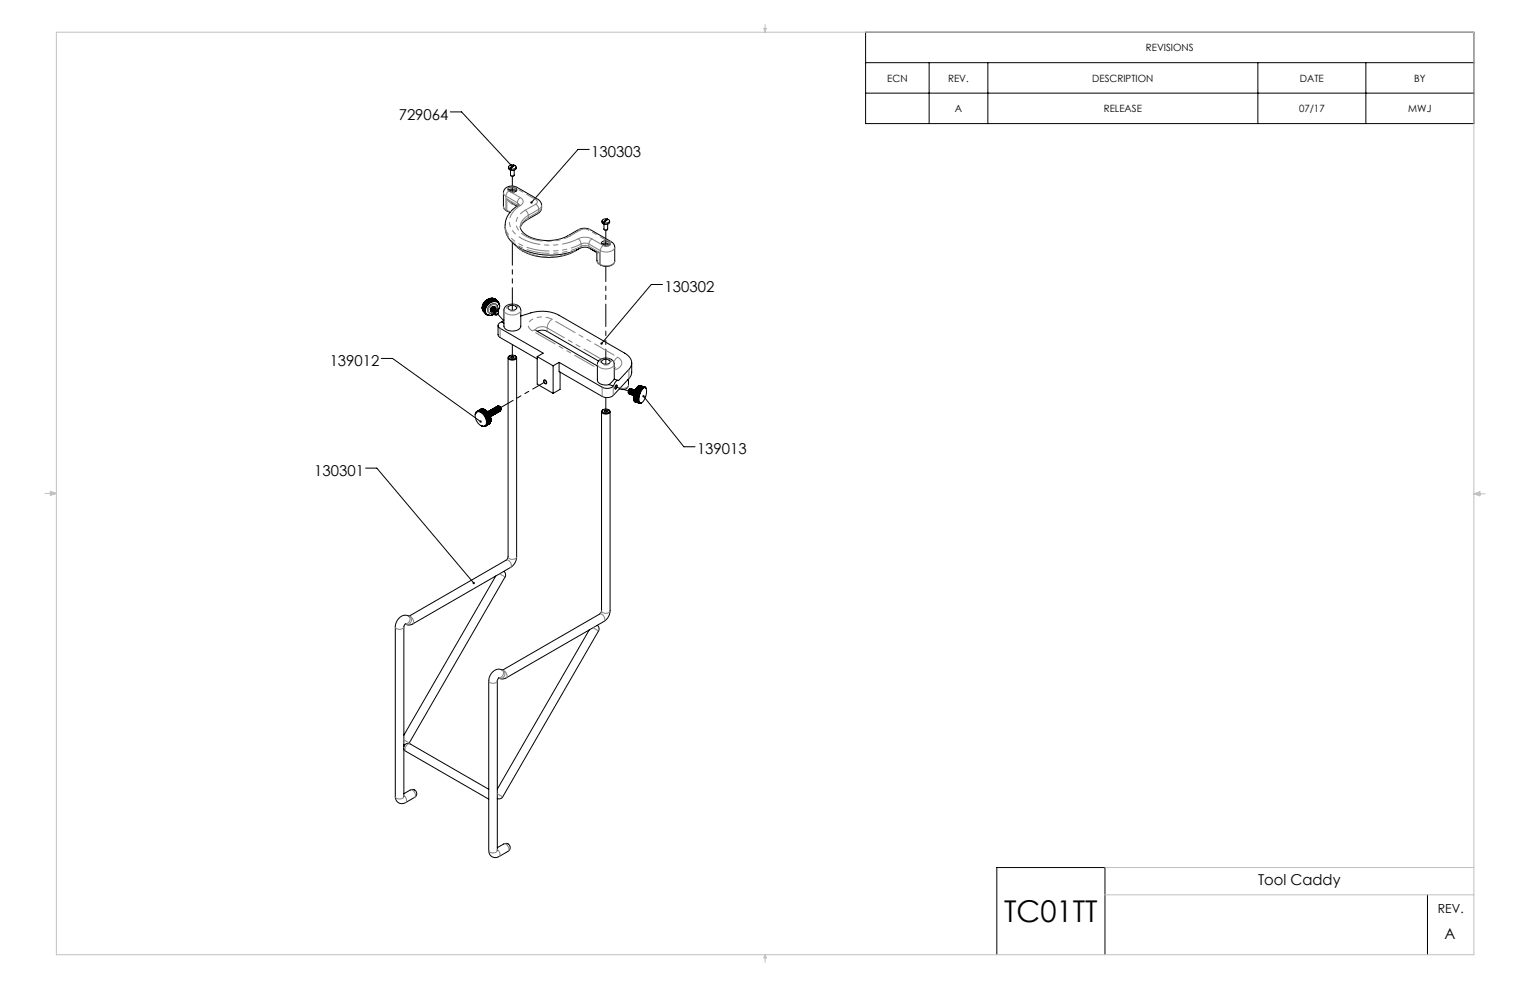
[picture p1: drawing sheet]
<svg xmlns="http://www.w3.org/2000/svg" width="432mm" height="279mm" viewBox="0 0 432 279" stroke-linecap="round" stroke-linejoin="round" font-family="sans-serif">
<defs><g id="words">
<text font-size="8.5" x="283.4" y="260.3">TC01TT</text>
<g font-size="4.2">
<text x="112.5" y="33.7">729064</text>
<text x="166.9" y="44.3">130303</text>
<text x="187.5" y="82.4">130302</text>
<text x="93" y="103.3">139012</text>
<text x="196.7" y="128.2">139013</text>
<text x="88.7" y="134.2">130301</text>
<text x="355.1" y="249.8">Tool Caddy</text>
<text x="407.7" y="264.9">A</text>
</g>
<text font-size="3.5" x="405.8" y="257.6">REV.</text>
<g font-size="2.8">
<text x="323.4" y="14.4">REVISIONS</text>
<text x="250.4" y="23">ECN</text>
<text x="267.6" y="23">REV.</text>
<text x="308.3" y="23">DESCRIPTION</text>
<text x="366.8" y="23">DATE</text>
<text x="399.1" y="23">BY</text>
<text x="269.5" y="31.6">A</text>
<text x="311.5" y="31.6">RELEASE</text>
<text x="366.6" y="31.6">07/17</text>
<text x="397.4" y="31.6">MWJ</text>
</g>
</g></defs>
<g fill="none" stroke="#000" stroke-width=".28">
<path d="M244.3 9.1h171.7v25.8h-171.7zM244.3 17.7h171.7M262.2 17.7v17.2M278.8 17.7v17.2M355 17.7v17.2M385.5 17.7v17.2M127.1 31.6h3.2l13.9 15M244.3 26.3h171.7M143.4 53.7a1.76 1.76 0 0 1 2.3 .2M143.5 47.1a1.12 1.12 0 0 0 .8 1.1 1.12 1.12 0 0 0 1.3-.4v-.7M143.5 53a1.58 1.58 0 0 1 2.4 .6 1.49 1.49 0 0 1-2.6-.2zM143.9 47.6l-.1 .1"/>
<path d="M143.9 54a.81 .81 0 0 1 1.4 .1M144.1 48v1.4a.6 .6 0 0 0 1 0v-1.4M144.1 47.7h-.3M144.4 57.3l1.5 .9M144.6 47.1a.5 .5 0 0 1 .6-.4 .5 .5 0 0 1 .3 .7l-.4 .3h-1zM145.1 46.6v.1M145.1 46.6a.86 .86 0 0 0-1-.1 .86 .86 0 0 0-.4 .9l.2 .2M145.1 46.6l-.6 .3-.6 .7M145.1 46.7h.1M145.1 46.7l-1.3 1M146.5 57.8a6.6 6.6 0 0 0-3 9.3 13.9 13.9 0 0 0 11.8 4.9 19.9 19.9 0 0 0 9.1-2.2l1.7 .1 2.4 1.5M152.9 58.6l-.3 1-.6 .5-3.2 1.9a3.6 3.6 0 0 0-1.9 2.3"/>
<path d="M152.9 58.6a2.13 2.13 0 0 0-1.1-2.3l-5.9-3.4a2.49 2.49 0 0 0-3.8 1.5v3.8a2.09 2.09 0 0 0 1.9 1.7M166.3 42.2h-3.2l-13.1 15M145.3 69.1a14.1 14.1 0 0 0 13.7 3.1l2.4-.9 1.9-1M146.8 64a4.1 4.1 0 0 0 3.2 3.1 13 13 0 0 0 10.3-.6l2.9-1.7a3.7 3.7 0 0 1 3.4 0l6.5 3.9 .4 .9v4M166.2 70l2.2 1.3M168.5 71.4v2.1a2.86 2.86 0 0 0 4.6 1l.4-.8M169.8 68.9a1.76 1.76 0 0 1 2.3 .2M169.9 62.3a1.12 1.12 0 0 0 .8 1.1 1.12 1.12 0 0 0 1.2-.4l.1-.7M169.9 68.2a1.58 1.58 0 0 1 2.3 .6 1.49 1.49 0 0 1-2.5-.2zM170.2 62.8v.1M170.3 69.2a.81 .81 0 0 1 1.4 .2M170.5 63.3v1.3a.6 .6 0 0 0 1 0v-1.3"/>
<path d="M170.5 62.9h-.3M171 62.4a.5 .5 0 0 1 .6-.4 .5 .5 0 0 1 .3 .6l-.7 .4-.7-.1zM171.4 61.8v.1M171.4 61.8a.86 .86 0 0 0-1-.1 .86 .86 0 0 0-.4 .9l.2 .2M171.4 61.8l-.6 .3-.6 .7M171.4 61.9l.1 .1M171.4 61.9l-1.2 1M173.5 73.6v.1M136.1 86.9v.1M136.1 86.8l.7 .8M136.1 87l.7 .8M136.1 86.7v.1"/>
<path d="M136.1 86.7l.7 .8M136.1 86.7l.7 .7v-.1M136.1 86.9h.1M136.1 87h.1M136.1 87.2l.1 .1M136.1 87.2l.8 .9M136.1 86.7h.1M136.1 86.5v.2M136.1 86.5l.7 .8M136.1 86.5l.8 .8M136.1 87.2h.1M136.2 86.5h-.1"/>
<path d="M136.2 86.5h.1M136.2 87.3v.2M136.2 87.3l.7 1M136.2 86.3l-.1 .2M136.2 86.3l.7 .8M136.2 87.3h.1M136.2 86.3h.1M136.2 87.5l.1 .1M136.2 86.2v.1M136.2 86.2h.1M136.2 87.5h.1M136.2 86.1l.8 .8"/>
<path d="M136.3 86.1h.1M136.3 87.6l.7 .8M136.3 87.6l.1 .1M136.3 87.6l.9 1M136.3 87.6h.1M136.3 86l-.1 .1M136.3 86l.7 .7M136.3 86h.1M136.4 87.8h.1M136.4 85.8l-.1 .2M136.4 85.8h.1M136.4 85.8l.7 .8"/>
<path d="M136.5 85.6l-.1 .2M136.5 85.6l.7 .8M136.5 85.6h.1M136.6 85.5l-.1 .1M136.6 85.5h.1M136.6 85.4l.7 .8M136.6 85.4v.1M136.7 85.3l-.1 .1M136.7 85.3h.1M136.7 85.3l.7 .8M136.8 85.3h.1M136.8 87.6v.2"/>
<path d="M136.8 87.6h.1M136.8 87.8h.1M136.8 87.8l.1 .1M136.8 87.5v.1M136.8 87.4h.1M136.8 87.4v.2M136.8 87.9h.1M136.9 85.1l-.2 .2M136.9 85.1l.7 .8M136.9 85.1v.1M136.9 87.9h.1M136.9 87.9v.2"/>
<path d="M136.9 87.3l-.1 .1M136.9 87.3h-.1M136.9 87.3h.1M136.9 88.1v.1M136.9 88.1h.1M136.9 85.1h.1M136.9 87.1v.2M136.9 87.1h.1M136.9 88.3l.1 .1M136.9 86.9v.2M136.9 86.9h.1M136.9 88.2h.1"/>
<path d="M137 88.2v.2M137 88.2l-.1 .1M137 86.9l-.1 .2M137 86.9h.1M137 85l-.1 .1 .7 .8M137 85l.7 .8M137 85h.1M137 88.4l.1 .1M137 86.7l-.1 .2M137 86.7h.1M137 88.4h.1M137 86.7v.2"/>
<path d="M137.1 86.6h.1M137.1 88.5h.1M137.1 86.5h.1M137.1 88.5l.1 .1M137.1 86.6l-.1 .1M137.1 86.5v.1M137.2 84.9l-.2 .1 .7 .8M137.2 84.9l.7 .7M137.2 88.6h.1M137.2 84.9h.1M137.2 84.8l.7 .8M137.2 84.8v.1"/>
<path d="M137.2 88.6l.1 .1M137.2 86.4l-.1 .1M137.2 86.4h.1M137.3 88.7l.1 .1M137.3 88.7h.1M137.3 86.2l-.1 .2M137.3 84.7l-.1 .1M137.3 84.7l.8 .8M137.3 84.7h.1M137.3 86.2h.1M137.4 84.7h-.1M137.4 88.8h.1"/>
<path d="M137.4 88.8l.2 .1M137.4 86.1l-.1 .1M137.4 86.1h.1M137.5 86.1h.1M137.5 84.6l-.2 .1M137.5 84.6l.7 .8M137.5 84.6h.1M137.6 88.9h.1M137.6 85.9l-.1 .2M137.6 85.9h.1M137.7 84.5l-.2 .1M137.7 84.5l.7 .8"/>
<path d="M137.7 88.9v.1M137.7 84.5h.1M137.7 88.9h.1M137.7 89h.1M137.7 85.8l-.1 .1M137.7 85.8h.1M137.7 88.9l.1 .1M137.7 85.7v.1M137.8 84.4l-.1 .1M137.8 84.4l.8 .8M137.8 89h.1M137.9 84.4h.1"/>
<path d="M137.8 89h.2M137.9 89h.1M137.9 85.6l-.2 .1M137.9 89h-.1M137.9 84.4l.1-.1 .8 .8M137.9 85.6l-.2 .2M137.9 85.6h.1M138 89h.1M138 89h.2M138 85.5l-.1 .1M138 85.5h.1M138.1 84.4h-.1"/>
<path d="M138.1 84.4l.7 .7M138.1 85.5h-.1M138.2 89h.1M138.2 84.3l-1.3 .7-.6 1.1M138.2 88.4h.1M138.2 85.4l-.1 .1M138.2 85.4h.1M138.2 84.3l-.1 .1M138.2 84.3l.7 .8M138.2 84.3h.1M138.2 84.3l.7 .7M138.3 89h-.1"/>
<path d="M138.4 89h.1M138.4 85.3l-.2 .1M138.4 84.2l-.2 .1M138.4 84.2l.7 .8M138.4 85.3h.1M138.4 87.6l.3 .2M138.4 87.6l.2 .1M138.4 84.2v.1M138.4 84.2h.1M138.5 89h-.1M138.5 89h.1M138.5 85.2l-.1 .1"/>
<path d="M138.5 85.2h.1M138.6 85.2l-.2 .1M138.6 84.2h.1M138.6 84.2h-.2M138.6 84.2l.7 .8M138.6 85.2h.1M138.6 87.8v.1M138.7 89h-.2M138.7 89h.1M138.7 85.1l-.1 .1M138.7 84.2h-.1M138.7 84.2l.8 .7"/>
<path d="M138.8 85.1h-.1M138.8 84.2h-.1M138.8 84.2h.1M138.9 88.9l-.2 .1M138.9 88.9h.1M138.9 85.1h-.1M138.9 85l-.1 .1M138.9 85v.1M138.9 85.1h.1M138.9 84.2h-.1M138.9 84.2l.7 .7M138.9 88.2h.1"/>
<path d="M138.9 84.2l.9 .8M138.9 84.2h.1M139.1 88.3v.1M139.1 85l-.2 .1M139.1 85h-.2M139.1 88.3l-.9 .1M139.1 84.2h.2M139.1 84.2h.1M139.1 85h.1M139.3 84.2l.7 .8M139.3 85h-.2M139.3 84.2l.1 .1"/>
<path d="M139.3 84.2h.1M139.3 85h.1M139.4 84.3l.7 .7M139.4 84.3h.2M139.4 84.3h.1M139.4 88.2a.59 .59 0 0 0 .9 .6 .59 .59 0 0 0 .1-1 .71 .71 0 0 0-.7 .9M139.4 85h-.1M139.5 84.9l-.2 .1M139.5 84.9l-.1 .1M139.5 85h-.1M139.5 84.9v.1M139.6 84.3l.7 .8"/>
<path d="M139.6 84.3l.1 .1M139.6 84.3h.1M139.6 84.3l.8 .9M139.6 85h-.1M139.6 85h.1M139.6 84.9v.1M139.6 85h.2M139.7 86.7a.84 .84 0 0 0-1 0 .84 .84 0 0 0-.3 .9M139.7 86.7a.82 .82 0 0 0-.9 .2 .82 .82 0 0 0-.2 .9M139.7 84.4l.9 1M139.7 84.4h.1M139.7 86.7h.1"/>
<path d="M139.8 86.8a.77 .77 0 0 0-1 .1 .77 .77 0 0 0 0 1M139.8 85h.1M139.8 84.5l.1 .1M139.8 84.5h.1M139.8 87.7l-.2 .5 .1 .5M139.8 87.7l-.4 .5M139.8 87.7l.5-.2 .4 .3M139.9 88.1a.45 .45 0 0 1 .7-.1 .45 .45 0 0 1-.2 .7l-.4 .1-.3-.1zM139.9 86.9a.83 .83 0 0 0-1 .1 .83 .83 0 0 0-.1 1M139.9 84.6l.7 .7M139.9 87a.78 .78 0 0 0-1 .1 .78 .78 0 0 0 0 1M139.9 84.6h.1"/>
<path d="M140 85h.1M140 85l.1 .1M140 87a.82 .82 0 0 0-1 .2 .82 .82 0 0 0-.1 1M140.1 86l.3 .4-.2 .9a.79 .79 0 0 0-1 .1 .79 .79 0 0 0 0 1M140.1 87.1a.78 .78 0 0 0-1 .1 .78 .78 0 0 0-.1 1M140.1 85.1h.1M140.1 85v.1M140.1 85l.2 .1M140.1 87.2a.82 .82 0 0 0-.9 .2 .82 .82 0 0 0-.1 .9M140.2 87.5l-.6 .2M140.2 87.2h.1M140.3 85.1h.1"/>
<path d="M140.3 85.1h-.1M140.3 85.1l.1 .1M140.3 87.8l-.6 .3v.6M140.3 87.3a.82 .82 0 0 0-1 .2 .82 .82 0 0 0-.1 1M140.3 87.3v.1M140.4 86.4a1.18 1.18 0 0 0-1-.8 1.18 1.18 0 0 0-1.2 .6 1.24 1.24 0 0 0 0 2.2M140.4 85.2h.1M140.4 87.4a.78 .78 0 0 0-1 .1 .78 .78 0 0 0-.1 1.1M140.4 85.2l.1 .1M140.4 87.5a.82 .82 0 0 0-.9 .2 .82 .82 0 0 0-.1 1 1.56 1.56 0 0 1-2.2-.2 1.56 1.56 0 0 1 .3-2.2 2.04 2.04 0 0 1 3.3-.5l.2 .7-.4 1.2-.6-.1-.6 .6M140.5 87.5h.1M140.5 85.3h.1"/>
<path d="M140.5 85.3l.1 .1M140.5 85.2v.1M140.5 87.6a.77 .77 0 0 0-1 .1 .77 .77 0 0 0 0 1.1M140.6 91.9v2.6l.3 .5 10.7 6.3M140.6 85.4h.1M140.6 85.4l.1 .1M140.6 85.3v.1M140.7 85.5l.1 .1M140.7 85.5h.1M140.8 85.6h.1M140.8 85.6l.1 .1M140.9 85.8h.1"/>
<path d="M140.9 87.1h.1M140.9 85.8v.1M140.9 87.1l-.1 .1M140.9 87h.1M140.9 85.7h.1M140.9 85.7v.2M140.9 85.7v.1M140.9 85.9h.1M140.9 85.9v.1M140.9 86.9v.1M140.9 86.9h.1M140.9 85.9l.1 .1"/>
<path d="M140.9 86l.1 .1M141 86.1v.1M141 86h.1M141 86.7l-.1 .2M141 86.7h-.1M141 86.2h.1M141 86.2v.2M141 86.5h.1M141 86v.1M141 86.4v.1M141 86.4h.1M141 86v.2"/>
<path d="M141 86.5v.2M141 86.3v.1M141.7 90.8a.99 .99 0 0 0-1 .7 .99 .99 0 0 0 .4 1.2l12.2 7-1.7 .9M141.7 90.8l.5 .5M142.2 87.5v4.6a2.64 2.64 0 0 0 3.7 1.1l.7-.4 .3-.5 .1-4.8a2.57 2.57 0 0 0-2.2-1.7 2.57 2.57 0 0 0-2.5 1.1l-.1 .6M142.2 90.3l-.5 .5M143.5 86.6a1.48 1.48 0 0 1 2.3 .3 1.35 1.35 0 0 1-1.2 .7 1.35 1.35 0 0 1-1.2-.8zM147 89.2l2.8-.9a10.7 10.7 0 0 1 8 .7l18.5 10.7a2.82 2.82 0 0 1 1.2 4.6l-2.9 3.1a1.44 1.44 0 0 0-1.5 1.5M151 93.1l17.6 10.2M151.6 93.5l1.6-.3 1.2 .3 14.5 8.4M187 80.3h-3.2l-14 16.7M107.6 101.2h3.2l24.8 17.8"/>
<path d="M134.1 116.9h.1M134.2 116.8l-.1 .1M134.2 116.8h.1M134.2 116.6v.2M134.2 116.6h.1M134.3 116.5l-.1 .1M134.3 116.5h.1M134.3 116.4v.1M134.3 116.4h.1M134.4 116.3l-.1 .1M134.4 116.3h.1M134.4 116.4a2.15 2.15 0 0 1 2.7 1.9 1.22 1.22 0 0 1 .2 1.3 1.22 1.22 0 0 1-1.3 .7 2.94 2.94 0 0 1-1.6-3.9z"/>
<path d="M134.4 116.3v.1M134.5 116.2l-.1 .1M134.5 116.2h.1M134.6 116.1l-.1 .1M134.6 116.1v.1M134.6 116.2h-.1M134.6 116.2h.1M134.7 116.1h-.1M134.7 116.1h.1M134.7 116.1l-.1 .1M134.8 116.1h-.1M134.8 116.1h.1"/>
<path d="M134.9 116l-.1 .1M134.9 116l.1 .1M134.9 116.1h-.1M134.9 116.1h.1M135 116.1h-.1M135.1 116h-.1M135.1 116v.1M135.1 116.1h-.1M135.1 116.1h.1M135.2 116l-.1 .1M135.2 116v.1M135.2 116.1h.1"/>
<path d="M135.3 116.1h.1M135.4 116.1h.1M135.5 116.1h.1M135.5 116.1l.1 .1M135.6 116.2h.1M135.7 116.2l.1 .1M135.8 115.5l-1.2 .6M135.8 115.5h.1M135.8 116.2v.1M135.8 116.3h.1M135.8 115.5l-1.1 .6M135.8 116.3l.1 .1"/>
<path d="M135.9 115.4l-.1 .1M135.9 115.4h.1M135.9 116.4h.1M135.9 116.3v.1M135.9 116.4l.2 .1M135.9 116.3l.2 .2M136 115.4h-.1M136 115.4l-1.1 .6M136 115.4h.1M136 115.4l-1.2 .7M136.1 116.5h.1M136.1 116.5l.1 .1"/>
<path d="M136.1 115.4h-.1M136.1 115.4h.1M136.2 116.6h.1M136.2 116.6l.1 .1M136.2 116.6l.2 .1M136.3 115.4l-1.2 .6M136.3 115.4h.1M136.3 116.7h.1M136.4 116.7h-.1M136.4 116.7l.1 .1M136.4 116.7h.1M136.4 115.5l-1.2 .5"/>
<path d="M136.5 116.8v.1M136.5 116.9l.1 .1M136.5 116.8l.1 .2M136.5 115.5l-1.2 .6M136.5 115.5l-1 .6M136.5 115.5h.1M136.6 115.5l.1 .1M136.6 115.5l-1.1 .6M136.6 117h.1M136.6 115.5a2.88 2.88 0 0 1 1.9 3.4M136.6 117l.1 .2M136.6 117l.1 .1"/>
<path d="M136.7 115.6l-1.1 .6M136.7 115.6h.1M136.7 117.2h.1M136.7 117.1v.1M136.7 117.2l.1 .1M136.8 117.2h-.1M136.8 115.7h.1M136.8 115.6l-1 .6M136.8 115.6v.1M136.8 117.3h.1M136.9 115.6l.1 .1M136.9 115.6l-1.1 .7"/>
<path d="M136.9 117.3l.1 .2M136.9 117.3h.1M137 117.5h.1M137 117.5l.1 .2M137 115.7v.1M137 115.7l-1.1 .6M137 115.7h.1M137.1 117.7h.1M137.1 117.7v.2M137.1 117.7l.1 .2M137.1 115.8h.1M137.1 115.8l-1.2 .6"/>
<path d="M137.1 115.8l-1 .7M137.1 117.9h.1M137.2 115.8l.1 .2M137.2 115.8l-1.1 .7M137.2 117.9v.1M137.2 118h.1M137.2 118l.1 .1M137.2 118.1l.1 .1M137.2 120v.1M137.2 120h.1M137.3 118.1v.1M137.3 116h.1"/>
<path d="M137.3 118.2h.1M137.3 116l.1 .1M137.3 116l-1.1 .6M137.3 118.3l.1 .1M137.3 119.9l-.1 .1M137.3 119.9h.1M137.4 118.4h.1M137.4 118.4v.2M137.4 119.8l-.1 .1M137.4 119.7h.1M137.4 119.7l-.1 .2M137.4 118.6h.1"/>
<path d="M137.4 118.6v.2M137.4 119.6v.1M137.4 119.6h.1M137.4 116.1h.1M137.4 118.6l.1 .2M137.4 119.6v.2M137.4 118.8h.1M137.4 118.8v.2M137.4 119.5v.1M137.4 119.5h.1M137.4 116.1l.1 .1M137.4 116.1l-1.1 .6"/>
<path d="M137.4 119h.1M137.5 119v.1M137.5 119.3l-.1 .2M137.5 119h.1M137.5 119.3h.1M137.5 119.5l-.1 .1M137.5 119.1v.1M137.5 119.1h.1M137.5 119.2v.1M137.5 119.2h.1M137.5 116.2l.1 .1M137.5 116.2l-1 .6"/>
<path d="M137.5 116.2h.1M137.6 116.2l.1 .2M137.6 116.2l-1.1 .6M137.6 116.3l.4 .1 .5 .5-.1 .7M137.6 116.3a.95 .95 0 0 1 .8 1.3M137.7 116.2a.79 .79 0 0 1 .8 .4 .79 .79 0 0 1 0 .9M137.7 116.4h.1M137.7 116.4l-1.1 .6M137.7 116.2a.88 .88 0 0 1 .9 .3 .88 .88 0 0 1 0 1M137.8 116.5h.1M137.8 116.5l-.1-.1-1.1 .6M137.8 116.6l.1 .1"/>
<path d="M137.8 116.6l-1.1 .6M137.9 116.1a.79 .79 0 0 1 .9 .3 .79 .79 0 0 1-.1 1M137.9 116.7h.1M137.9 116.7l.1 .2M137.9 116.7l-1.1 .6M138 116h-.1M138 116.9h.1M138 116.9l-1 .6M138.1 119.6h.1M138.1 119.6l-1.1 .7M138.1 117.1h.1M138.1 117.1l-1 .6"/>
<path d="M138.1 117.1l-.1-.2-1 .6M138.1 117.1l.1 .1M138.2 119.6h-.1M138.2 119.6l-1.1 .6M138.2 115.9a.89 .89 0 0 1 .8 .4 .89 .89 0 0 1 .1 .9M138.2 117.2h.1M138.2 117.2l-1 .7M138.2 119.5h.1M138.2 117.3l.1 .1M138.2 117.3h.1M138.2 119.5v.1M138.3 117.4v.1"/>
<path d="M138.3 117.5l-1.1 .6M138.3 115.9a.8 .8 0 0 1 .9 .3 .8 .8 0 0 1 0 .9M138.3 117.4l-1 .7M138.3 119.4h.1M138.3 117.5l.1 .1M138.3 117.5h.1M138.3 119.4l-1.3 .9M138.4 117.6h.1M138.4 119.3h.1M138.4 117.6v.2M138.4 117.6l-1.1 .7M138.4 119.3l-1.2 .7"/>
<path d="M138.4 119.3l-1.1 .6M138.4 115.8a.89 .89 0 0 1 .8 .4 .89 .89 0 0 1 .1 .9M138.4 117.8h.1M138.4 119.2h.1M138.4 117.8l-1 .6M138.4 117.8l.1 .2-1.1 .6M138.4 119.2l-1.1 .7M138.5 119.1l-1.1 .7M138.5 118h.1M138.5 119h.1M138.5 118v.2M138.5 118l-1.1 .6"/>
<path d="M138.5 119v.1M138.5 119l-1.1 .6M138.5 118.2h.1M138.5 118.9h.1M138.5 118.3v.1M138.5 118.2l-1 .6M138.5 118.4h.1M138.5 118.7h.1M138.5 118.2v.2M138.5 118.9v.1M138.5 118.9l-1 .6M138.5 118.5h.1"/>
<path d="M138.5 118.5l-1 .7M138.5 118.5v.1M138.5 118.9l-1.1 .6M138.5 115.7a.79 .79 0 0 1 .9 .3 .79 .79 0 0 1 0 1M138.5 118.4l-1 .6M138.5 118.4v.1M138.5 118.7v.2M138.5 118.7l-1 .6M138.5 118.5l-1 .6M138.5 118.6l-1 .7M138.6 115.6v.1M138.6 115.7a.89 .89 0 0 1 .9 1.3"/>
<path d="M138.6 117.5h.1M138.8 115.6a.78 .78 0 0 1 .9 .3 .78 .78 0 0 1-.1 1M138.9 115.8l.5 .1M138.9 115.5h-.1M138.9 115.5a.91 .91 0 0 1 .9 1.3M138.9 117.3l-.1 .1M139 117.2a.77 .77 0 0 0 0-.9 .77 .77 0 0 0-1-.2l.3-.1 .5 .4 .2 .6-.1 .3M139 115.5a.78 .78 0 0 1 .9 .3 .78 .78 0 0 1-.1 .9M139.1 115.4a.87 .87 0 0 1 .8 .3 .87 .87 0 0 1 .1 1M139.2 115.4a.78 .78 0 0 1 .9 .3 .78 .78 0 0 1 0 .9M139.3 115.3a.87 .87 0 0 1 .9 .3 .87 .87 0 0 1 0 .9M139.3 115.5l.5 .1"/>
<path d="M139.4 115.2a.79 .79 0 0 1 .9 .3 .79 .79 0 0 1 0 1M139.5 115.1a.91 .91 0 0 1 .9 1.3M139.6 115.1a.8 .8 0 0 1 1 .3 .8 .8 0 0 1-.1 .9M139.7 115a.89 .89 0 0 1 .9 .4 .89 .89 0 0 1 0 .9M139.8 116.8h-.1M139.9 115a.79 .79 0 0 1 .9 .3 .79 .79 0 0 1-.1 .9M140 114.9h.1M140 114.9a.9 .9 0 0 1 .9 1.3M140 116.7h.1M140.1 114.8a.78 .78 0 0 1 .9 .3 .78 .78 0 0 1 0 1M140.2 114.7v.1M140.2 114.7a.91 .91 0 0 1 .9 1.3"/>
<path d="M140.2 116.6h.1M140.3 114.7l.3-.1 .7 .4M140.4 114.6h.5M140.5 114.6h-.1M140.9 114.6l.4 .4M140.9 114.6l.5 .8M140.9 116.2h.1M141.1 116v.1M141.1 114.8l.2 .3M141.3 115l.1 .7-.2 .2M141.3 115.1l-.3-.4 .4 .7M141.3 115.1l.1 .3"/>
<path d="M141.4 115.4v.2M143.4 100.9l-.1 56.6-.4 .6-27.5 15.8M143.7 100.5a1.2 1.2 0 0 1 1.9 .3 1.1 1.1 0 0 1-1.1 .6 1.1 1.1 0 0 1-.9-.8zM143.9 100.4a.63 .63 0 0 0-.5 .7 .63 .63 0 0 0 .8 .5 1.1 1.1 0 0 0 1.6-.8l-.5-.4M144.2 100.7a.38 .38 0 0 1 .5-.2 .38 .38 0 0 1 .2 .5h-.6zM145.8 100.9v56.3a3.7 3.7 0 0 1-1.7 3l-27.6 15.9-1 .3-1.1-.3M151.6 100.6l4.5 2.6M151.6 100.6v7.8l4.5 2.6M153.6 107.3a.61 .61 0 0 1 .6 .3 .61 .61 0 0 1-.2 .7l-.5-.6zM156.1 103.2v7.8M157.8 102.3l12.1 7a2.84 2.84 0 0 0 3.2-.4M157.8 102.3v2.6l12.1 7a2.89 2.89 0 0 0 3.2-.3l5-5.6 .2-.9v-2.7"/>
<path d="M157.8 102.3l-1.7 .9M158.1 105v4.9l-2 1.1M169.8 116.2l-.1 56.5-.5 .6-27.4 15.8M169.9 101.8a1.48 1.48 0 0 1 2.3 .3 1.35 1.35 0 0 1-1.3 .7 1.35 1.35 0 0 1-1.1-.8zM170.1 115.7a1.2 1.2 0 0 1 1.9 .4 1.1 1.1 0 0 1-1.1 .5 1.1 1.1 0 0 1-.9-.7zM170.3 115.6a.63 .63 0 0 0-.5 .7 .63 .63 0 0 0 .7 .5 1.1 1.1 0 0 0 1.6-.8l-.4-.4M170.6 115.9a.38 .38 0 0 1 .4-.2 .38 .38 0 0 1 .3 .5h-.6zM171.9 108.6l1.2 .3M172.2 116.2v56.2a3.7 3.7 0 0 1-1.7 3l-27.6 15.9-1 .3-1.1-.3M173.3 107l1.1 .3M173.4 107l-1.5 1.6M173.4 107l-.1-4.2a2.57 2.57 0 0 0-2.1-1.8 2.57 2.57 0 0 0-2.5 1.2l-.1 5.1a2.26 2.26 0 0 0 2.9 1.3h.4"/>
<path d="M173.6 103.8l-.2 .1M173.9 108.7h.1a.63 .63 0 0 1-.4 1zM177.4 107v1.7a1.6 1.6 0 0 1-2.6 1M177.5 110.4l-.1 .5 .2 .3M177.6 109.9l-.3 .7 .2 .4M177.6 109.9l-.2 1M177.6 109.9l-.2 .4v.6M177.7 109.9h-.1M177.7 109.9l-.3 .9M177.7 110.9l.3-1-.3 1M177.7 109.8l-.1 .1M177.7 109.8a.81 .81 0 0 0 .1 1.4"/>
<path d="M177.7 109.8l-.2 .6M177.9 109.7l-.4 .7M178 111l.3-1-.3 1M178.1 109.8h-.4M178.2 109.8a1.1 1.1 0 0 0-.3 1.5M178.2 109.8h.1M178.3 110.9v.2M178.4 110l-.1-.2a.88 .88 0 0 0-.2 1.5M178.5 110.2l-.2 .7M178.5 110.2l.1-.1a.89 .89 0 0 0-.2 1.1M178.5 109.9a1.11 1.11 0 0 0-.3 1.5M178.5 109.8h.1"/>
<path d="M178.6 110.1v-.2a.87 .87 0 0 0-.3 1.5M178.8 109.9a1.11 1.11 0 0 0-.3 1.6M178.8 109.9h.1M178.8 110.2l-.3 1M178.8 111.3l.3-1a.89 .89 0 0 0-.2 1.1M178.8 112.4l1.4 .4M178.8 112.4v.1M178.8 112.2v.2M178.8 112.2l1.4 .4M178.8 112.5l1.4 .4M178.8 112.5l.1 .2M178.8 112v.2"/>
<path d="M178.8 112l1.4 .4M178.9 112.3v.1M178.9 112l1.3 .4M178.9 112.4h-.1M178.9 110.2a.86 .86 0 0 0-.2 1.1M178.9 112.2h-.1M178.9 112.2h.1M178.9 112.7l1.3 .4M178.9 112.5h.1M178.9 112.5h-.1M178.9 112.7v.1M178.9 112h-.1"/>
<path d="M178.9 112h.1M178.9 111.8v.2M178.9 112.7h.1M178.9 111.8l1.3 .4M178.9 112.8l1.3 .4M178.9 112.8v.1M178.9 111.8h.1M178.9 112.8h.1M178.9 111.7v.1M178.9 111.6l1.3 .5M178.9 110.1v-.1a.87 .87 0 0 0-.3 1.5M178.9 112.9l1.3 .5"/>
<path d="M178.9 111.6v.1M178.9 111.6h.1M178.9 113v.1M178.9 112.9v.1M178.9 112.9h.1M178.9 111.5v.1M178.9 111.5l1.4 .4M178.9 111.4l1.4 .4M178.9 111.5h.1M178.9 113.1l1.4 .4M178.9 111.4v.1M179 113.1v.1"/>
<path d="M179 113.1l1.3 .5M179 113.1h.1M179 111.3l-.1 .1M179 111.3l1.3 .4M179 111.2l1.3 .4M179 111.3h.1M179 111.2v.1M179 113.2h.1M179 113.2l1.4 .5M179 111.1v.1M179 111.1l1.4 .4M179 111.1h.1"/>
<path d="M179 111l1.4 .4M179.1 110a1.12 1.12 0 0 0-.3 1.6M179.1 113.3h.1M179.1 110h.1M179.1 113.2v.1M179.1 110.9l-.1 .1M179.1 110.9l1.3 .3M179.1 110.8h.1M179.1 110.9h.1M179.1 113.3l1.4 .5M179.1 113.3l.1 .1M179.1 110.7v.1"/>
<path d="M179.1 110.7l1.4 .3M179.2 110.6h.1M179.2 110.6v.1M179.2 113.4h.1M179.2 113.4l1.4 .4M179.2 110.2v-.1a.91 .91 0 0 0-.3 1.5M179.2 110.5v.1M179.2 110.5l1.4 .4M179.2 110.4h.1M179.2 110.4v.1M179.3 113.4h.1M179.3 110.3l-.1 .1"/>
<path d="M179.3 110.3l1.3 .4M179.3 110.3h.1M179.4 110.1l-.1 .2M179.4 110.1l1.3 .4M179.4 110.1a1.01 1.01 0 0 0-.5 1.3M179.5 109.9l-.1 .2M179.5 109.9l1.3 .4M179.5 109.9h.1M179.5 109.8v.1M179.5 109.8l1.4 .4M179.6 109.8h.1M179.6 109.6v.2"/>
<path d="M179.6 109.6l1.4 .4M179.7 109.6l1.4 .3M179.7 109.6h.1M179.7 109.6h-.1M179.8 109.4v.1M179.8 109.5h-.1M179.8 109.3v.1M179.8 109.3l1.4 .4M179.8 109.4h.1M179.9 109.2v.1M179.9 109.2l1.4 .4M179.9 109.2h.1"/>
<path d="M180 109.1l-.1 .1M180 109.1l1.4 .4M180 109.1h.1M180.1 109l-.1 .1M180.1 109l1.4 .4M180.1 109h.1M180.1 109l1.5 .3M180.2 112.8v.1M180.2 112.6v.2M180.2 113v.1M180.2 112.8h.1M180.2 112.6h.1"/>
<path d="M180.2 112.9h.1M180.2 113.1h.1M180.2 112.9v.2M180.2 112.9v.1M180.2 113.1v.1M180.2 112.4v.2M180.2 112.4h.1M180.2 112.2v.2M180.2 113.2v.1M180.2 112.2v.1M180.2 113.2h.1M180.2 112.2h.1"/>
<path d="M180.2 112.1v.1M180.2 112.1h.1M180.2 112v.1M180.2 112h.1M180.2 113.4l.1 .1M180.2 113.3h.1M180.2 108.9v.1M180.3 113.3h.1M180.3 113.3v.1M180.3 113.3l-.1 .1M180.3 108.9a4 4 0 0 0-1.3 4.2M180.3 111.9l-.1 .1"/>
<path d="M180.3 111.9h.1M180.3 111.8l-.1 .2M180.3 113.5v.1M180.3 113.4v.1M180.3 113.5h.1M180.3 111.7v.1M180.3 111.6v.1M180.3 111.6h.1M180.3 108.9h-.1M180.3 108.9l1.4 .4M180.3 113.6l.1 .1M180.3 113.6h.1"/>
<path d="M180.3 108.9h.1M180.3 111.5v.1M180.3 111.5h.1M180.4 111.4h.1M180.4 111.5l-.1 .1M180.4 111.4v.1M180.4 113.7h.1M180.4 113.6h.1M180.4 113.6v.1M180.4 111.3h.1M180.4 108.9h-.1M180.4 108.9l1.4 .3"/>
<path d="M180.4 111.3v.1M180.4 108.9h.1M180.4 113.7l.1 .1M180.5 113.7h.1M180.5 113.7h-.1M180.5 111.1l-.1 .1M180.5 111.1h.1M180.5 108.8l-.1 .1M180.5 113.7l.1 .1M180.5 108.8l1.5 .5M180.5 108.8h.1M180.5 110.9v.1"/>
<path d="M180.5 110.9h.1M180.6 110.9l-.1 .1M180.6 110.8v.1M180.6 110.9h.1M180.6 113.8h.1M180.6 108.8h.1M180.6 110.7v.1M180.6 110.7h.1M180.6 110.7v.2M180.7 113.8h.1M180.7 110.5l-.1 .2M180.7 110.5h.1"/>
<path d="M180.8 113.8h.1M180.8 113.8h-.1M180.8 110.3h.1M180.8 110.3l-.1 .2M180.9 110.2l-.1 .1M180.9 110.2h.1M180.9 110.1v.1M180.9 113.8h-.1M180.9 113.7v.1M181 110h.1M181 110l-.1 .2M181.1 109.9h.1"/>
<path d="M181.1 109.9l-.1 .1M181.2 109.7l-.1 .1M181.2 109.7h.1M181.2 109.8l-.1 .1M181.2 109.7v.1M181.3 109.6l-.1 .1M181.3 109.6h.1M181.4 109.5l-.1 .1M181.4 109.5h.1M181.4 109.7l.6-.3a2.8 2.8 0 0 1-.1 3.3l-.4 .6a.64 .64 0 0 1-.9 .4 .64 .64 0 0 1-.3-.9 5 5 0 0 1 1.1-3.1zM181.5 109.5h-.1M181.5 109.5h.1"/>
<path d="M181.5 109.4l-.1 .1M181.5 109.4v.1M181.5 109.4h.1M181.6 111.8l11.4 14.3h3.2M181.6 109.3v.1M181.7 109.3h-.1M181.7 109.3h.1M181.8 109.3h-.1M181.8 109.3h.1M181.8 109.2l-.1 .1M181.8 109.2v.1M181.9 109.3h-.1"/>
<path d="M181.9 109.3h.1M181.9 109.2h-.1M181.9 109.2l.1 .1M181.9 109.2v.1M182 109.3h.1M182.1 109.3h.1M182.1 109.3v.1M182.1 109.4h.1M182.1 109.3l.1 .1M182.2 109.4l.1 .1M182.2 109.4h.1M182.2 109.4v.1"/>
<path d="M182.2 109.5h.1M182.3 109.5v.1M103.2 132.1h3.1l27.4 32.4M136 120.3h.1M136.1 120.3h.1M136.2 120.3l.2 .1M136.3 120.3h-.1M136.3 120.3h.1M136.4 120.3h.1M136.4 120.4h.1M136.5 120.3h.1M136.5 120.4h.1"/>
<path d="M136.6 120.3h-.1M136.6 120.3v.1M136.6 120.4h-.1M136.6 120.3h.1M136.6 120.3l.1 .1M136.8 120.3h-.2M136.8 120.3v.1M136.8 120.3h.1M136.8 120.4h-.1M136.9 120.3h-.1M136.9 120.3h.1M137 120.2l-.1 .1"/>
<path d="M137 120.2v.1M137 120.2h.1M137 120.3h-.1M137.1 120.2h-.1M137.1 120.2h.1M137.1 120.2l-.1 .1M137.2 120.1l-.1 .1M137.2 120.1h.1M137.3 120l-.1 .1M114.5 176l-.5 .9v33.8M115.7 174.1a2.52 2.52 0 0 0-3.9 1.7l-.2 1.1v47.9a1.88 1.88 0 0 0 .9 1.8 1.88 1.88 0 0 0 2-.1l2.5-1.5a1.2 1.2 0 0 0 .5-1.6 1.2 1.2 0 0 0-1.7-.4M139.9 162.6l-25.9 44.9"/>
<path d="M142.2 161.3a1.15 1.15 0 0 1 .4 1.5l-27.2 47M166.3 177.8l-25.9 44.9M168.6 176.5a1.15 1.15 0 0 1 .3 1.5l-27 46.9a1.23 1.23 0 0 1-1.5 .5M140.9 191.2l-.5 .9v47.9M142.1 189.3a2.52 2.52 0 0 0-3.9 1.7l-.3 1.1v47.9a1.88 1.88 0 0 0 1 1.8 1.88 1.88 0 0 0 2-.1l2.5-1.4a1.2 1.2 0 0 0 .4-1.7 1.2 1.2 0 0 0-1.6-.4l-1.8 1M114 210.1l.2 .1M114 211.3v13.5M114 224.8h.1M115.8 222.9l-1.8 1.1M137.9 222.8l-22.2-12.8a1.2 1.2 0 0 0-1.6 .4 1.2 1.2 0 0 0 .4 1.6l23.4 13.5M140.4 240h-.1M402.9 252.5v16.9"/>
<path d="M281.3 269.4v-24.6h30.5v24.6"/>
</g>
<g fill="none" stroke="#c0c0c0" stroke-width=".28">
<path d="M15.9 9.1h400.1v260.3h-400.1zM215.6 8h.6l-.3 1.1zM215.7 8l.2 1.1M215.9 6.9v2.2M216 8l-.1 1.1M12.7 139.3h3.2M14.2 139l1.7 .3M14.2 138.7l1.7 .6-1.7 .5zM15.9 139.3l-1.7 .2M416 139.4h3.1M416 139.4l1.7-.6v1.1zM416 139.4l1.7 .2"/>
<path d="M417.7 139.1l-1.7 .3M311.7 252.5h104.3M311.8 244.8h104.2M215.9 269.4v2.2M215.9 269.4l.3 .9h-.6z"/>
</g>
<path d="M143.9 46.4l.1 .4h.4l-.2-.2 .2 .2v-.4zM149.8 56.9v.5l.2-.2-.2 .2a.33 .33 0 0 0 .4 0 .33 .33 0 0 0 0-.5 .33 .33 0 0 0-.4 0zM169.6 96.7v.5l.2-.2-.2 .2a.33 .33 0 0 0 .4 0 .33 .33 0 0 0 0-.5 .33 .33 0 0 0-.4 0zM133.5 164.3v.5h.4l-.2-.3 .3 .2-.1-.4zM135.4 118.8v.4h.4l-.2-.2 .3 .2v-.4zM181.4 111.6a.33 .33 0 0 0 .1 .5 .33 .33 0 0 0 .4-.3 .33 .33 0 0 0-.4-.3l.1 .3z" fill="#000"/>
<g fill="none" stroke="#000" stroke-width=".28" stroke-dasharray="6.3 1.3 1.3 1.3 1.3 1.3">
<path d="M144.1 49.4l.3 .3 .6-.1M144.6 49.7v4.5M145 49.6l.1-.2M144.6 68.5v19.1M170.5 64.6l.3 .3h.5M171 69.4v-4.5M171.3 64.9l.2-.3M140.7 88.2a.48 .48 0 0 0-.8-.1 .48 .48 0 0 0 .1 .7l.5-.2 .2-.4M142.1 90.4l-1.9-2M144.6 97.2v3.6M141 114.7l.4 .7M141.4 115.5v.1"/>
<path d="M144.9 101l.1-.1a.36 .36 0 0 0-.4-.4 .36 .36 0 0 0-.3 .5h.6M153.9 108.3h.1a.56 .56 0 0 0 .2-.7 .56 .56 0 0 0-.7-.2l.1 .5 .3 .4M171 116v-3.8M171.3 116.2l.1-.1a.36 .36 0 0 0-.4-.3 .36 .36 0 0 0-.3 .4h.6M173.9 109.2l3.5 1.1M174.1 108.9v-.1a.63 .63 0 0 0-.4 1l.4-.9M177.4 110.9l-.1-.1"/>
</g>
<path d="M153.9 107.8l-12.6 7.2" fill="none" stroke="#000" stroke-width=".28" stroke-dasharray="6.3 1.3 1.3 1.3 1.3 1.3" stroke-dashoffset="2.3"/>
<path d="M171 102.8v-27.6" fill="none" stroke="#000" stroke-width=".28" stroke-dasharray="6.3 1.3 1.3 1.3 1.3 1.3" stroke-dashoffset="2.1"/>
<g fill="none" stroke="#808080" stroke-width=".28" stroke-dasharray="6.3 1.3 1.3 1.3 1.3 1.3">
<path d="M142.1 58.3l.2 .5 .5 .4M142.8 55.3l.2-.8 .6-.6M142.8 59.2l.2 .2M142.8 55.3v3.9M142.8 55.3l-.5-.4-.2-.5M142.8 59.2l.1 .2M143 56.2l3 1.7M143 59.4v-3.2M143 56.2l1.4 1.1M143 59.4l1.1 .3M143.1 59.6l-.1-.2M143.6 53.9l3.2 1.9"/>
<path d="M144.9 53.8v.4M145.1 54.2v-.3M145.1 57.8h-.1a3.4 3.4 0 0 1-2-1.6M145.3 52.9v.6M145.3 52.9a1.3 1.3 0 0 0-2 .7l.3 .3M145.5 53.7v-.6M145.9 58.2h.1M145.9 52.9h-.6M146 57.2l.2-.8 .6-.6M146 57.9l.2 .1M146 57.2v.7M146 57.2l-3.2-1.9"/>
<path d="M146 58.1v-.2M146.5 57.9l-.5-.7M146.8 55.8a1.19 1.19 0 0 1 .9 1.1 1.19 1.19 0 0 1-.8 1.1M146.9 58l-.6-.1M148.3 59.3l2.9-1.7M151.2 57.6a.68 .68 0 0 0 .5-.6 .68 .68 0 0 0-.5-.7M151.8 56.3h-.6M152 59.1l-2.9 1.7M152 59.1l-.2-.9-.6-.6M152 59.1v.6M152 59.7l.6-.5 .3-.6M152.9 57.9l-.3 .7-.6 .5"/>
<path d="M145.6 69.3l1.7 1.3M146.8 64.3l.3-.8 .5-.9 1.5-1.2M147.3 70.6v-.3M147.3 70.6l.2 .1M147.4 70.8l-.1-.2M147.5 70.4v.3M147.6 70.9l-.1-.2M148.9 62l.2-.6M149.1 60.8a3.8 3.8 0 0 0-2.3 3.1M149.1 60.8l-.3-.9-.5-.6M149.1 60.8v.6M149.1 61.4l2.9-1.7"/>
<path d="M151.8 60.3l.2-.6M160.3 66.5l.6 .1M162.2 70.9l.1-.2M163.2 67.4a4.4 4.4 0 0 1 3.8 0M163.2 67.4l.5 .6 .3 .9M163.8 64.9l-2.9 1.7M163.8 64.9l-.6-.1M164 68.9v.6M164 69.5l-.3 .5M164 69.5a2.49 2.49 0 0 1 2.2 0M166.1 64.9a2.48 2.48 0 0 0-2.3 0M166.1 64.9l.5-.1"/>
<path d="M166.2 69.5l3 1.7M166.2 68.9v.6M166.2 69.5l.2 .6M166.2 68.9a2.49 2.49 0 0 0-2.2 0M166.2 70v-.1M167 67.4l3.3 1.9M167 67.4l-.6 .6-.2 .9M168.3 71.1l.9 .1M168.5 73.5l.1 .5 .6 .5M169.2 74.5l.2 .1M169.2 74.5v-3.3M169.2 71.2l-.7 .2"/>
<path d="M169.2 74.6v-.1M169.4 74.6a3.2 3.2 0 0 0 4-.7l.1-.2M169.4 70.7v3.9M169.4 70.7l-3.2-1.8M169.4 74.6l.1 .2M170.3 69.3a1.3 1.3 0 0 0 2-.7l-.4-.3M170.3 69.3l-.6 .6-.3 .8M171.2 69v.4M171.5 69.4v-.2M171.6 68.2v.6M171.9 68.9v-.6M171.9 68.3l.6-.1"/>
<path d="M173.5 69.8a2.64 2.64 0 0 1-3.7 1.1l-.4-.2M138.2 88.4a1.29 1.29 0 0 1-.6-1.3 1.29 1.29 0 0 1 1-1l.6-.3 .9 .2M138.7 86.2a1.19 1.19 0 0 0-.8 1 1.19 1.19 0 0 0 .5 1.1h.7M140.2 87.2a.94 .94 0 0 0-.3-1.2 .94 .94 0 0 0-1.2 .2M141.1 92.7v2.5M147 87.5a2.64 2.64 0 0 1-3.7 1.2l-.7-.4-.4-.8M150.2 93.3h1M154.4 92.5a3.1 3.1 0 0 1 1.4-2.4M154.4 92.5v1M154.4 92.5a2.54 2.54 0 0 0-3.3 .7M169.9 111.9v-2.6M173.1 109v2.6"/>
<path d="M173.2 102.2l1.1-1.4M173.4 102.8a2.64 2.64 0 0 1-3.7 1.1l-.7-.4-.4-.7M173.5 103.9l-.1-.3M174.3 100.8a1.74 1.74 0 0 1 1.2 1.8 1.74 1.74 0 0 1-1.4 1.6l-.7 .3M175 109.5a1.82 1.82 0 0 0 2.4-.8M177.5 104.3v2.6M142.9 158.1a1.39 1.39 0 0 1 1.2 2.1M143.4 157.2a1.39 1.39 0 0 0 2.4 0M111.6 176.9a1.4 1.4 0 0 0 2.4 0M115.3 173.9a1.26 1.26 0 0 1 .3 1.3 1.26 1.26 0 0 1-1.1 .9M115.5 173.9a1.46 1.46 0 0 1 1 2.2M115.7 174.1a1.24 1.24 0 0 1 .2 1.5 1.24 1.24 0 0 1-1.4 .6"/>
<path d="M142.4 162.7l-1.4-.8M142.6 162.8l-.2-.1M168.7 177.9l-1.3-.7M168.9 178l-.2-.1M169.2 173.3a1.39 1.39 0 0 1 1.3 2.1M169.8 172.4a1.39 1.39 0 0 0 2.4 0M137.9 192.1a1.4 1.4 0 0 0 2.5 .1M141.7 189.1a1.26 1.26 0 0 1 .3 1.3 1.26 1.26 0 0 1-1.1 .9M141.8 189.2a1.46 1.46 0 0 1 1.1 2.1M142.1 189.3a1.24 1.24 0 0 1 .2 1.6 1.24 1.24 0 0 1-1.4 .5M114 208.8l1.3 .8M115.3 209.6l.2 .1"/>
<path d="M115.7 209.9a1.39 1.39 0 0 0-1.2 2.1M111.6 224.8a1.39 1.39 0 0 0 2.4 0M114.5 226.5a1.36 1.36 0 0 0-.5-2M116.4 223l-.6-.1M117 225a1.38 1.38 0 0 0-.6-2M140.4 224l1.3 .8M141.7 224.8l.2 .1M142.8 238.2h-.6M137.9 240a1.39 1.39 0 0 0 2.5 0M140.9 241.7a1.36 1.36 0 0 0-.5-2M143.4 240.3a1.38 1.38 0 0 0-.6-2.1"/>
</g>
<path d="M151.2 56.3l-5.9-3.4M142.6 64.2a6.9 6.9 0 0 0 4.9 5.8 20.2 20.2 0 0 0 16.5-.5M164 68.9a19.5 19.5 0 0 1-18.8-.9 5.8 5.8 0 0 1-2.6-4.5M171.9 68.3l-5.8-3.4" fill="none" stroke="#808080" stroke-width=".28" stroke-dasharray="6.3 1.3 1.3 1.3 1.3 1.3" stroke-dashoffset="3.4"/>
<path d="M146.9 58a5.1 5.1 0 0 0-2.9 6 9.9 9.9 0 0 0 7.9 4.9 18.1 18.1 0 0 0 11.3-1.5" fill="none" stroke="#808080" stroke-width=".28" stroke-dasharray="6.3 1.3 1.3 1.3 1.3 1.3" stroke-dashoffset="1.6"/>
<path d="M160.9 66.6a13.2 13.2 0 0 1-14-1 3.5 3.5 0 0 1 .7-5.9l.7-.4" fill="none" stroke="#808080" stroke-width=".28" stroke-dasharray="6.3 1.3 1.3 1.3 1.3 1.3" stroke-dashoffset="4.6"/>
<path d="M147.5 70.7a16.3 16.3 0 0 0 14.8 0" fill="none" stroke="#808080" stroke-width=".28" stroke-dasharray="6.3 1.3 1.3 1.3 1.3 1.3" stroke-dashoffset="1.9"/>
<path d="M145.7 86.2a1.83 1.83 0 0 0-2.7 .7 1.83 1.83 0 0 0 3.2-.1l-.5-.6M172.1 101.5a1.83 1.83 0 0 0-2.7 .7 1.83 1.83 0 0 0 3.2-.2l-.5-.5" fill="none" stroke="#808080" stroke-width=".28" stroke-dasharray="6.3 1.3 1.3 1.3 1.3 1.3" stroke-dashoffset="5.5"/>
<path d="M155.8 90.1l18.5 10.7" fill="none" stroke="#808080" stroke-width=".28" stroke-dasharray="6.3 1.3 1.3 1.3 1.3 1.3" stroke-dashoffset="-1.2"/>
<path d="M150.2 93.3a1.74 1.74 0 0 1-1.1-1.7 1.74 1.74 0 0 1 1.3-1.6 6.2 6.2 0 0 1 5.4 .1" fill="none" stroke="#808080" stroke-width=".28" stroke-dasharray="6.3 1.3 1.3 1.3 1.3 1.3" stroke-dashoffset="4.5"/>
<path d="M168.6 104l-18.4-10.7" fill="none" stroke="#808080" stroke-width=".28" stroke-dasharray="6.3 1.3 1.3 1.3 1.3 1.3" stroke-dashoffset="-1.1"/>
<path d="M169.6 101.3l-15.2-8.8" fill="none" stroke="#808080" stroke-width=".28" stroke-dasharray="6.3 1.3 1.3 1.3 1.3 1.3" stroke-dashoffset=".7"/>
<use href="#words"/>
</svg>
